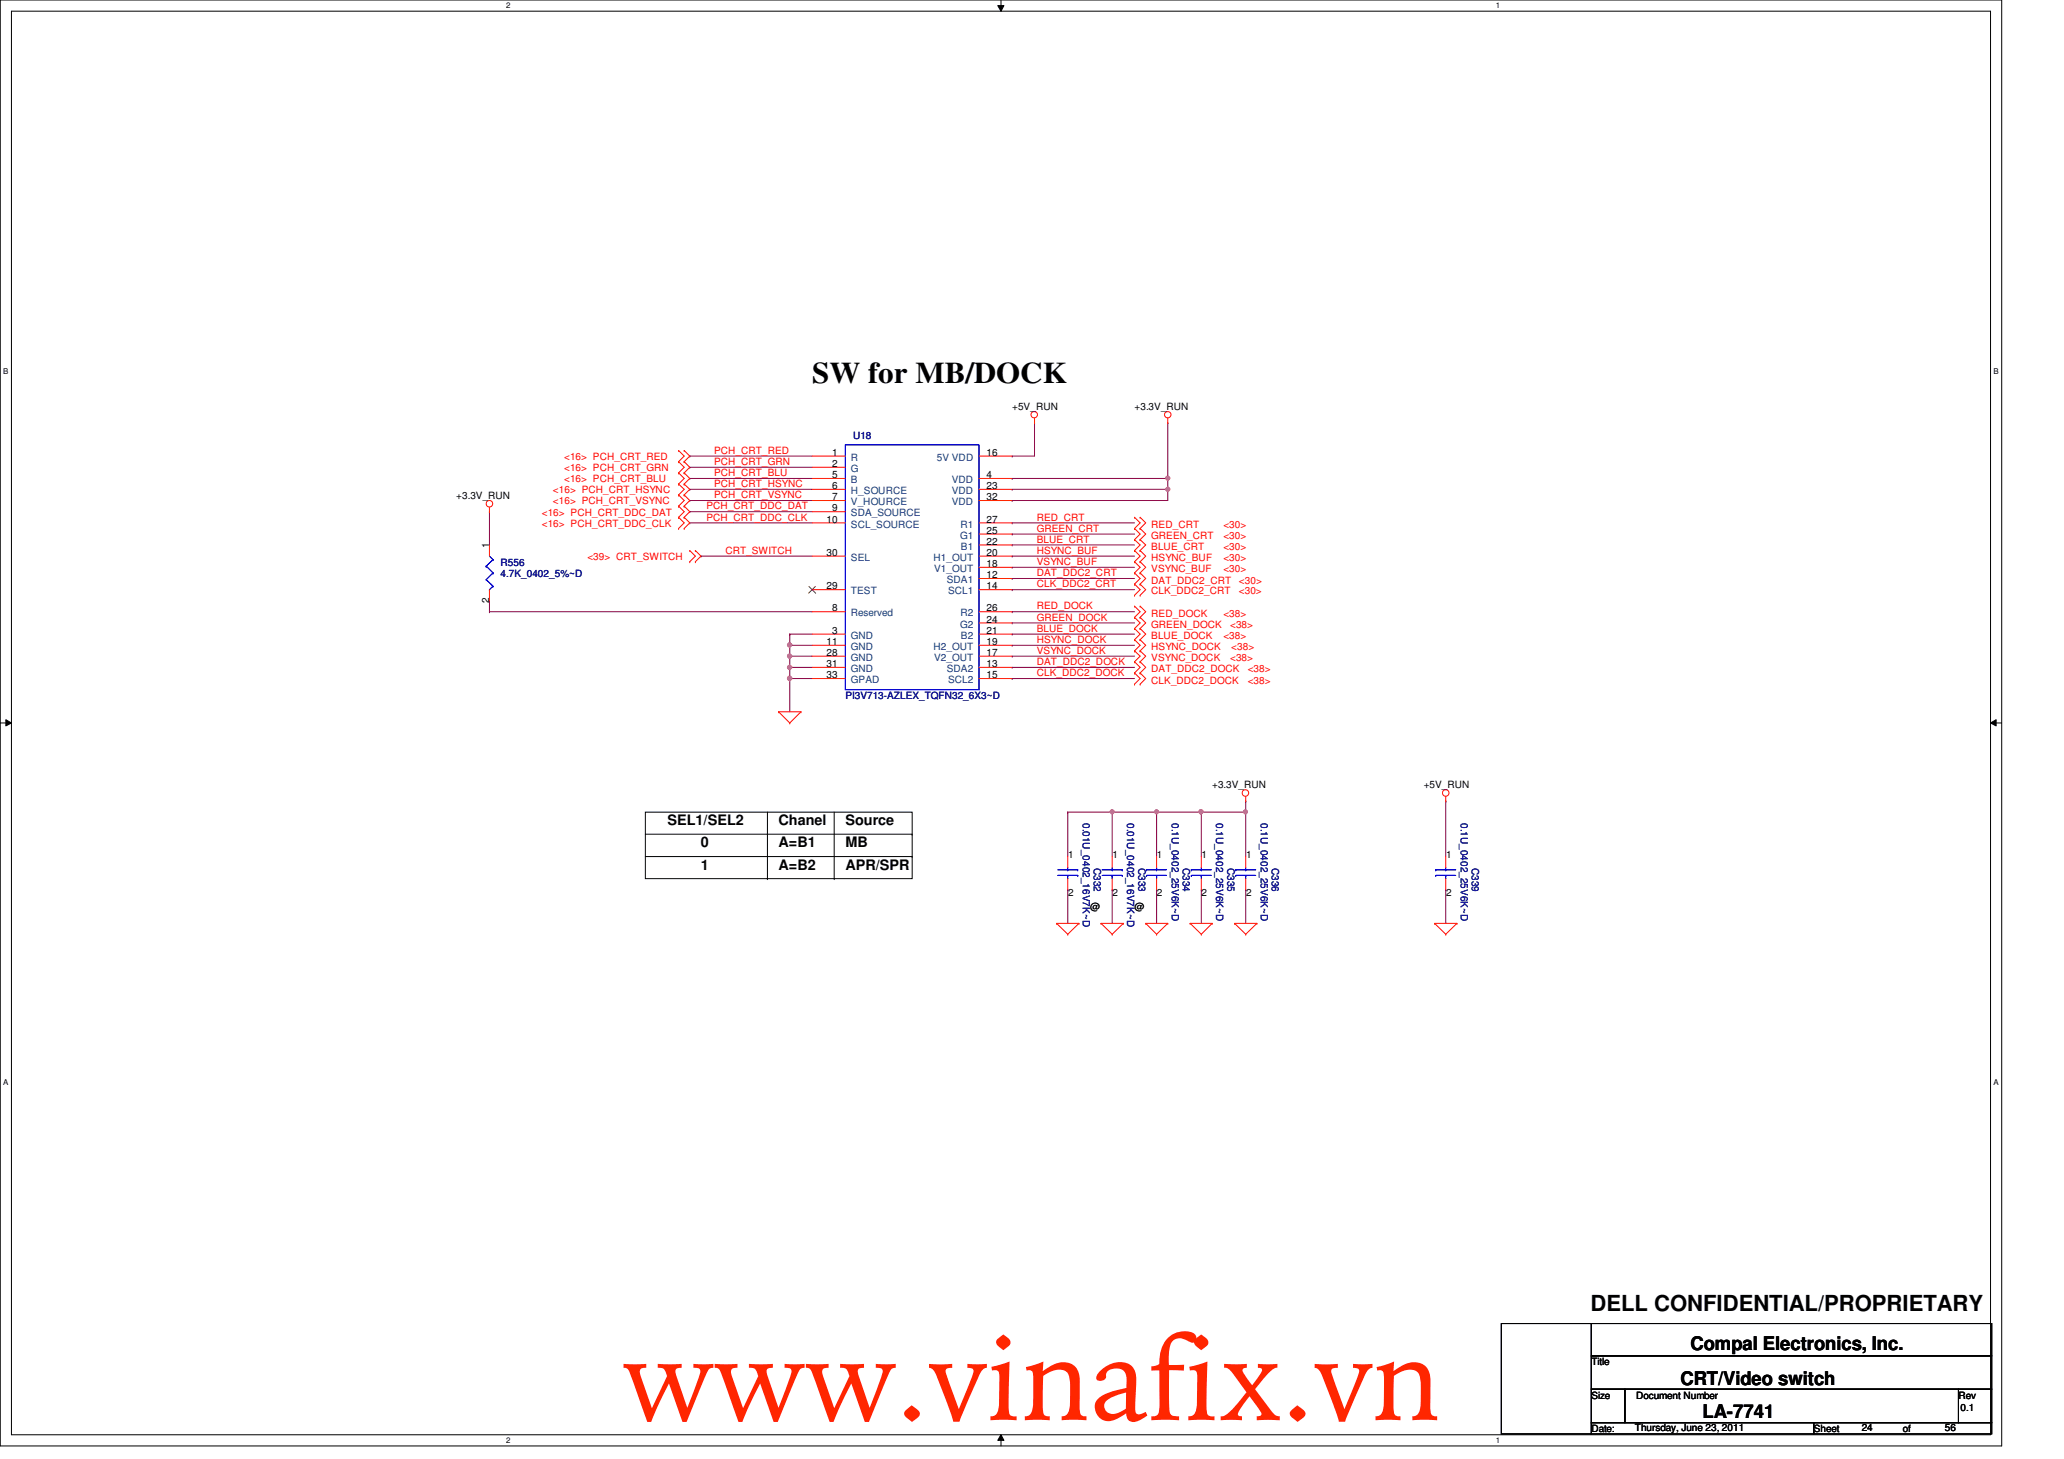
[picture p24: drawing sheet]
<svg xmlns="http://www.w3.org/2000/svg" width="297mm" height="210mm" viewBox="0 0 297 210" stroke-linecap="round" stroke-linejoin="round" font-family="sans-serif">
<defs><g id="words">
<text font-size="16.9" fill="#ff2600" x="89.6" y="204.3">www.vinafix.vn</text>
<text font-size="4.3" x="116.9" y="55.2">SW for MB/DOCK</text>
<text font-size="3.2" x="228.9" y="188.6">DELL CONFIDENTIAL/PROPRIETARY</text>
<g font-size="2.7">
<text x="243.3" y="194.3">Compal Electronics, Inc.</text>
<text x="241.8" y="199.2">CRT/Video switch</text>
<text x="245" y="204">LA-7741</text>
</g>
<g font-size="2.1">
<text x="96.1" y="118.7">SEL1/SEL2</text>
<text x="112.1" y="118.7">Chanel</text>
<text x="121.7" y="118.7">Source</text>
<text x="100.9" y="121.9">0</text>
<text x="100.9" y="125.1">1</text>
<text x="112.1" y="121.9">A=B1</text>
<text x="112.1" y="125.1">A=B2</text>
<text x="121.7" y="125.1">APR/SPR</text>
<text x="121.7" y="121.9">MB</text>
</g>
<g font-size="1.4">
<text x="145.7" y="59">+5V_RUN</text>
<text x="163.3" y="59">+3.3V_RUN</text>
<text x="119.8" y="65.6">1</text>
<text x="142" y="65.6">16</text>
<text x="65.7" y="71.8">+3.3V_RUN</text>
<text x="119.8" y="67.2">2</text>
<text x="119.8" y="68.8">5</text>
<text x="119.8" y="70.4">6</text>
<text x="119.8" y="72">7</text>
<text x="142" y="68.8">4</text>
<text x="142" y="72">32</text>
<text x="142" y="70.4">23</text>
<text x="119" y="75.2">10</text>
<text x="119.8" y="73.6">9</text>
<text x="142" y="75.2">27</text>
<text x="142" y="76.8">25</text>
<text x="70.4" y="78.9" transform="rotate(-90 70.4 78.9)">1</text>
<text x="119" y="80">30</text>
<text x="142" y="81.6">18</text>
<text x="142" y="80">20</text>
<text x="142" y="83.2">12</text>
<text x="142" y="78.4">22</text>
<text x="70.4" y="86.7" transform="rotate(-90 70.4 86.7)">2</text>
<text x="119" y="84.8">29</text>
<text x="119.8" y="88">8</text>
<text x="142" y="88">26</text>
<text x="142" y="89.6">24</text>
<text x="142" y="84.8">14</text>
<text x="119" y="96">31</text>
<text x="119" y="92.8">11</text>
<text x="119" y="94.4">28</text>
<text x="119.8" y="91.2">3</text>
<text x="142" y="94.4">17</text>
<text x="142" y="92.8">19</text>
<text x="142" y="96">13</text>
<text x="142" y="91.2">21</text>
<text x="119" y="97.6">33</text>
<text x="142" y="97.6">15</text>
<text x="174.5" y="113.4">+3.3V_RUN</text>
<text x="204.9" y="113.4">+5V_RUN</text>
<text x="153.7" y="123.4">1</text>
<text x="160.1" y="123.4">1</text>
<text x="166.5" y="123.4">1</text>
<text x="172.9" y="123.4">1</text>
<text x="179.3" y="123.4">1</text>
<text x="208.1" y="123.4">1</text>
<text x="153.7" y="128.9">2</text>
<text x="156.9" y="131">@</text>
<text x="160.1" y="128.9">2</text>
<text x="163.3" y="131">@</text>
<text x="166.5" y="128.9">2</text>
<text x="172.9" y="128.9">2</text>
<text x="179.3" y="128.9">2</text>
<text x="208.1" y="128.9">2</text>
<text x="229" y="196.4">Title</text>
<text x="229" y="201.2">Size</text>
<text x="235.5" y="201.2">Document Number</text>
<text x="281.9" y="201.2">Rev</text>
<text x="282.1" y="203">0.1</text>
<text x="229" y="206">Date:</text>
<text x="235.3" y="205.9">Thursday, June 23, 2011</text>
<text x="261" y="206">Sheet</text>
<text x="267.9" y="205.9">24</text>
<text x="273.9" y="206">of</text>
<text x="279.9" y="205.9">56</text>
</g>
<g font-size="1.4" fill="#f00">
<text x="102.8" y="65.3">PCH_CRT_RED</text>
<text x="79.6" y="71">&lt;16&gt; PCH_CRT_HSYNC</text>
<text x="81.2" y="69.4">&lt;16&gt; PCH_CRT_BLU</text>
<text x="81.2" y="67.8">&lt;16&gt; PCH_CRT_GRN</text>
<text x="81.2" y="66.2">&lt;16&gt; PCH_CRT_RED</text>
<text x="102.8" y="68.5">PCH_CRT_BLU</text>
<text x="102.8" y="66.9">PCH_CRT_GRN</text>
<text x="102.8" y="71.7">PCH_CRT_VSYNC</text>
<text x="102.8" y="70.1">PCH_CRT_HSYNC</text>
<text x="78" y="74.2">&lt;16&gt; PCH_CRT_DDC_DAT</text>
<text x="78" y="75.8">&lt;16&gt; PCH_CRT_DDC_CLK</text>
<text x="79.6" y="72.6">&lt;16&gt; PCH_CRT_VSYNC</text>
<text x="101.7" y="74.9">PCH_CRT_DDC_CLK</text>
<text x="101.7" y="73.3">PCH_CRT_DDC_DAT</text>
<text x="149.2" y="76.5">GREEN_CRT</text>
<text x="149.2" y="74.9">RED_CRT</text>
<text x="165.7" y="77.5">GREEN_CRT</text>
<text x="165.7" y="75.9">RED_CRT</text>
<text x="176.1" y="75.9">&lt;30&gt;</text>
<text x="176.1" y="77.5">&lt;30&gt;</text>
<text x="84.5" y="80.6">&lt;39&gt; CRT_SWITCH</text>
<text x="104.4" y="79.7">CRT_SWITCH</text>
<text x="149.2" y="82.9">DAT_DDC2_CRT</text>
<text x="149.2" y="81.3">VSYNC_BUF</text>
<text x="149.2" y="79.7">HSYNC_BUF</text>
<text x="149.2" y="78.1">BLUE_CRT</text>
<text x="165.7" y="82.3">VSYNC_BUF</text>
<text x="165.7" y="80.7">HSYNC_BUF</text>
<text x="165.7" y="83.9">DAT_DDC2_CRT</text>
<text x="165.7" y="79.1">BLUE_CRT</text>
<text x="176.1" y="80.7">&lt;30&gt;</text>
<text x="176.1" y="82.3">&lt;30&gt;</text>
<text x="176.1" y="79.1">&lt;30&gt;</text>
<text x="178.3" y="83.9">&lt;30&gt;</text>
<text x="149.2" y="84.5">CLK_DDC2_CRT</text>
<text x="149.2" y="89.3">GREEN_DOCK</text>
<text x="149.2" y="87.7">RED_DOCK</text>
<text x="165.7" y="88.7">RED_DOCK</text>
<text x="165.7" y="85.5">CLK_DDC2_CRT</text>
<text x="176.1" y="88.7">&lt;38&gt;</text>
<text x="178.3" y="85.5">&lt;30&gt;</text>
<text x="149.2" y="90.9">BLUE_DOCK</text>
<text x="149.2" y="92.5">HSYNC_DOCK</text>
<text x="149.2" y="94.1">VSYNC_DOCK</text>
<text x="149.2" y="95.7">DAT_DDC2_DOCK</text>
<text x="165.7" y="90.3">GREEN_DOCK</text>
<text x="165.7" y="91.9">BLUE_DOCK</text>
<text x="165.7" y="95.1">VSYNC_DOCK</text>
<text x="165.7" y="93.5">HSYNC_DOCK</text>
<text x="176.1" y="91.9">&lt;38&gt;</text>
<text x="177" y="95.1">&lt;38&gt;</text>
<text x="177" y="90.3">&lt;38&gt;</text>
<text x="177.2" y="93.5">&lt;38&gt;</text>
<text x="149.2" y="97.3">CLK_DDC2_DOCK</text>
<text x="165.7" y="98.3">CLK_DDC2_DOCK</text>
<text x="165.7" y="96.7">DAT_DDC2_DOCK</text>
<text x="179.6" y="98.3">&lt;38&gt;</text>
<text x="179.6" y="96.7">&lt;38&gt;</text>
</g>
<g font-size="1.4" fill="#000080">
<text x="122.8" y="63.1">U18</text>
<text x="72" y="81.4">R556</text>
<text x="72" y="83">4.7K_0402_5%~D</text>
<text x="121.7" y="100.6">PI3V713-AZLEX_TQFN32_6X3~D</text>
<text x="155.8" y="118.4" transform="rotate(90 155.8 118.4)">0.01U_0402_16V7K~D</text>
<text x="162.2" y="118.4" transform="rotate(90 162.2 118.4)">0.01U_0402_16V7K~D</text>
<text x="168.7" y="118.4" transform="rotate(90 168.7 118.4)">0.1U_0402_25V6K~D</text>
<text x="175" y="118.4" transform="rotate(90 175 118.4)">0.1U_0402_25V6K~D</text>
<text x="181.4" y="118.4" transform="rotate(90 181.4 118.4)">0.1U_0402_25V6K~D</text>
<text x="210.2" y="118.4" transform="rotate(90 210.2 118.4)">0.1U_0402_25V6K~D</text>
<text x="157.4" y="124.8" transform="rotate(90 157.4 124.8)">C332</text>
<text x="163.8" y="124.8" transform="rotate(90 163.8 124.8)">C333</text>
<text x="170.2" y="124.8" transform="rotate(90 170.2 124.8)">C334</text>
<text x="176.7" y="124.8" transform="rotate(90 176.7 124.8)">C335</text>
<text x="183" y="124.8" transform="rotate(90 183 124.8)">C336</text>
<text x="211.8" y="124.8" transform="rotate(90 211.8 124.8)">C339</text>
</g>
<g font-size="1.4" fill="#004080">
<text x="122.5" y="66.3">R</text>
<text x="122.5" y="67.9">G</text>
<text x="122.5" y="69.5">B</text>
<text x="122.5" y="71.1">H_SOURCE</text>
<text x="134.8" y="66.3">5V VDD</text>
<text x="137" y="69.5">VDD</text>
<text x="137" y="71.1">VDD</text>
<text x="122.5" y="72.7">V_HOURCE</text>
<text x="122.5" y="74.3">SDA_SOURCE</text>
<text x="122.5" y="75.9">SCL_SOURCE</text>
<text x="137" y="72.7">VDD</text>
<text x="138.2" y="77.5">G1</text>
<text x="138.2" y="75.9">R1</text>
<text x="122.5" y="80.7">SEL</text>
<text x="134.4" y="80.7">H1_OUT</text>
<text x="134.4" y="82.3">V1_OUT</text>
<text x="136.3" y="83.9">SDA1</text>
<text x="138.3" y="79.1">B1</text>
<text x="122.5" y="88.7">Reserved</text>
<text x="122.5" y="85.5">TEST</text>
<text x="136.4" y="85.5">SCL1</text>
<text x="138.2" y="88.7">R2</text>
<text x="122.5" y="91.9">GND</text>
<text x="122.5" y="93.5">GND</text>
<text x="122.5" y="95.1">GND</text>
<text x="134.4" y="93.5">H2_OUT</text>
<text x="134.4" y="95.1">V2_OUT</text>
<text x="138.2" y="90.3">G2</text>
<text x="138.3" y="91.9">B2</text>
<text x="122.5" y="96.7">GND</text>
<text x="122.5" y="98.3">GPAD</text>
<text x="136.3" y="96.7">SDA2</text>
<text x="136.4" y="98.3">SCL2</text>
</g>
<g font-size="1.1">
<text x="72.9" y="1.1">2</text>
<text x="215.3" y="1.1">1</text>
<text x=".5" y="53.8">B</text>
<text x="286.9" y="53.8">B</text>
<text x=".5" y="156.2">A</text>
<text x="286.9" y="156.2">A</text>
<text x="72.9" y="207.6">2</text>
<text x="215.3" y="207.6">1</text>
</g>
</g></defs>
<path d="M0 0h288.1v208h-288.1zM1.6 1.6h284.9v204.8h-284.9z" fill="none" stroke="#000" stroke-width=".14"/>
<g fill="#fff">
<path d="M72.9 .2h.5v1.2h-.5z"/>
<path d="M72.9 206.6h.5v1.2h-.5z"/>
</g>
<path d="M144.1 0v1.6M143.6 .8h.9l-.4 .8zM144.1 206.4l.4 .8h-.9zM144.1 206.4v1.6" fill="none" stroke="#000" stroke-width=".14"/>
<path d="M143.6 .8h.9l-.4 .8zM144.1 206.4l.4 .8h-.9z" fill="#000"/>
<g fill="#fff">
<path d="M215.3 .2h.6v1.2h-.6z"/>
<path d="M215.3 206.6h.6v1.2h-.6z"/>
<path d="M.5 52.8h.7v1.2h-.7z"/>
<path d="M286.9 52.8h.7v1.2h-.7z"/>
<path d="M.5 155.2h.7v1.2h-.7z"/>
<path d="M286.9 155.2h.7v1.2h-.7z"/>
</g>
<path d="M0 104h1.6M.8 103.5l.8 .5-.8 .4zM286.5 104l.8-.5v.9zM286.5 104h1.6" fill="none" stroke="#000" stroke-width=".14"/>
<path d="M.8 103.5l.8 .5-.8 .4zM286.5 104l.8-.5v.9z" fill="#000"/>
<path d="M153.7 116.8h.1M153.7 116.8h6.4M166.5 116.8h.1M166.5 116.8h6.4" fill="none" stroke="#800040" stroke-width=".14"/>
<circle cx="166.5" cy="116.8" r=".3" fill="#f0f"/>
<circle cx="166.5" cy="116.8" r=".3" fill="none" stroke="#f0f" stroke-width=".14"/>
<path d="M179.3 116.8h.1M179.3 116.8v6.4" fill="none" stroke="#800040" stroke-width=".14"/>
<circle cx="179.2" cy="116.8" r=".3" fill="#f0f"/>
<circle cx="179.2" cy="116.8" r=".3" fill="none" stroke="#f0f" stroke-width=".14"/>
<path d="M172.9 116.8h.1M172.9 116.8v6.4" fill="none" stroke="#800040" stroke-width=".14"/>
<circle cx="172.8" cy="116.8" r=".3" fill="#f0f"/>
<circle cx="172.8" cy="116.8" r=".3" fill="none" stroke="#f0f" stroke-width=".14"/>
<path d="M153.7 116.8h.1M153.7 116.8v6.4M160.1 116.8h.1M160.1 116.8v6.4M172.9 116.8h.1M172.9 116.8h6.4M153.7 128h.1M153.7 128v4.8M166.5 128h.1M166.5 128v4.8" fill="none" stroke="#800040" stroke-width=".14"/>
<circle cx="172.8" cy="116.8" r=".3" fill="#f0f"/>
<circle cx="172.8" cy="116.8" r=".3" fill="none" stroke="#f0f" stroke-width=".14"/>
<path d="M160.1 116.8h.1M160.1 116.8h6.4M179.3 115.2h.1M179.3 115.2v1.6" fill="none" stroke="#800040" stroke-width=".14"/>
<circle cx="160.1" cy="116.8" r=".3" fill="#f0f"/>
<circle cx="160.1" cy="116.8" r=".3" fill="none" stroke="#f0f" stroke-width=".14"/>
<g fill="none" stroke="#800040" stroke-width=".14">
<path d="M148.9 60.8h.1M148.9 60.8v4.8M168.1 68.8h.1M168.1 68.8v1.6M145.7 84.8h.1M145.7 83.2h.1M145.7 84.8h17.6M145.7 83.2h17.6M166.5 116.8h.1M166.5 116.8v6.4M160.1 128h.1M160.1 128v4.8"/>
<path d="M172.9 128h.1M172.9 128v4.8M179.3 128h.1M179.3 128v4.8"/>
</g>
<circle cx="168.1" cy="68.8" r=".3" fill="#f0f"/>
<circle cx="168.1" cy="68.8" r=".3" fill="none" stroke="#f0f" stroke-width=".14"/>
<path d="M145.7 76.8h.1M145.7 75.2h.1M145.7 78.4h.1M145.7 70.4h.1M145.7 76.8h17.6M145.7 75.2h17.6M145.7 78.4h17.6M145.7 70.4h22.4M145.7 81.6h.1M145.7 80h.1M145.7 81.6h17.6M145.7 80h17.6" fill="none" stroke="#800040" stroke-width=".14"/>
<circle cx="168.1" cy="70.4" r=".3" fill="#f0f"/>
<circle cx="168.1" cy="70.4" r=".3" fill="none" stroke="#f0f" stroke-width=".14"/>
<g fill="none" stroke="#800040" stroke-width=".14">
<path d="M99.3 75.2h.1M99.3 68.8h.1M99.3 67.2h.1M99.3 73.6h.1M99.3 72h.1M99.3 65.6h.1M99.3 70.4h.1M99.3 72h17.6M99.3 68.8h17.6M99.3 75.2h17.6M99.3 67.2h17.6M99.3 73.6h17.6"/>
<path d="M99.3 65.6h17.6M99.3 70.4h17.6M145.7 72h.1M145.7 68.8h.1M145.7 65.6h.1M145.7 65.6h3.2M168.1 60.8h.1M168.1 70.4h.1M168.1 70.4v1.6h-22.4M168.1 60.8v8h-22.4M100.9 80h.1M100.9 80h16"/>
<path d="M113.7 91.2h.1M113.7 97.6h.1M113.7 94.4h.1M113.7 91.2h3.2M113.7 97.6h3.2M113.7 94.4v1.6M145.7 89.6h.1M145.7 91.2h.1M145.7 88h.1M145.7 92.8h.1M145.7 94.4h.1M145.7 97.6h.1"/>
<path d="M145.7 96h.1M145.7 89.6h17.6M145.7 91.2h17.6M145.7 88h17.6M145.7 92.8h17.6M145.7 94.4h17.6M145.7 97.6h17.6M145.7 96h17.6"/>
</g>
<circle cx="113.6" cy="94.4" r=".31" fill="#f0f"/>
<circle cx="113.6" cy="94.4" r=".31" fill="none" stroke="#f0f" stroke-width=".14"/>
<path d="M113.7 92.8h.1M113.7 92.8v1.6" fill="none" stroke="#800040" stroke-width=".14"/>
<circle cx="113.6" cy="92.8" r=".31" fill="#f0f"/>
<circle cx="113.6" cy="92.8" r=".31" fill="none" stroke="#f0f" stroke-width=".14"/>
<path d="M113.7 97.6h.1M113.7 97.6v4.8" fill="none" stroke="#800040" stroke-width=".14"/>
<circle cx="113.6" cy="97.6" r=".32" fill="#f0f"/>
<circle cx="113.6" cy="97.6" r=".32" fill="none" stroke="#f0f" stroke-width=".14"/>
<path d="M113.7 91.2h.1M113.7 96h.1M113.7 91.2v1.6M113.7 96v1.6" fill="none" stroke="#800040" stroke-width=".14"/>
<circle cx="113.6" cy="96" r=".31" fill="#f0f"/>
<circle cx="113.6" cy="96" r=".31" fill="none" stroke="#f0f" stroke-width=".14"/>
<g fill="none" stroke="#800040" stroke-width=".14">
<path d="M70.4 73.6h.1M70.4 73.6v4.8M70.4 86.4h.1M70.4 88h.1M70.4 86.4v1.6M70.4 88h46.5M113.7 94.4h.1M113.7 92.8h.1M113.7 96h.1M113.7 94.4h3.2M113.7 92.8h3.2M113.7 96h3.2"/>
<path d="M208.1 115.2h.1M208.1 115.2v8M208.1 128h.1M208.1 128v4.8"/>
</g>
<g fill="none" stroke="#f00" stroke-width=".14">
<path d="M70.4 73.6h.1M70.4 73v.6M70.4 78.4v1.6M97.7 74.4h.1M97.7 72.8h.1M97.7 76h.1M97.7 71.2h.1M97.7 69.6h.1M97.7 68h.1M97.7 66.4h.1M97.7 64.8h.1M97.7 72.8l.8 .8-.8 .8"/>
<path d="M97.7 74.4l.8 .8-.8 .8M97.7 69.6l.8 .8-.8 .8M97.7 71.2l.8 .8-.8 .8M97.7 68l.8 .8-.8 .8M97.7 66.4l.8 .8-.8 .8M97.7 64.8l.8 .8-.8 .8M98.5 72.8h.1M98.5 74.4h.1M98.5 76h.1M98.5 69.6h.1M98.5 71.2h.1M98.5 68h.1"/>
<path d="M98.5 66.4h.1M98.5 64.8h.1M98.5 72.8l.8 .8-.8 .8M98.5 74.4l.8 .8-.8 .8M98.5 69.6l.8 .8-.8 .8M98.5 71.2l.8 .8-.8 .8M98.5 68l.8 .8-.8 .8M98.5 66.4l.8 .8-.8 .8M98.5 64.8l.8 .8-.8 .8M99.3 79.2h.1M99.3 79.2l.8 .8-.8 .8M100.1 79.2h.1"/>
<path d="M100.1 79.2l.8 .8-.8 .8M116.9 65.6h4.8M116.9 67.2h4.8M116.9 68.8h4.8M116.9 70.4h4.8M116.9 72h4.8M116.9 75.2h4.8M116.9 73.6h4.8M140.9 65.6h4.8M140.9 68.8h4.8M140.9 70.4h4.8M140.9 72h4.8"/>
<path d="M140.9 75.2h4.8M140.9 76.8h4.8M140.9 78.4h4.8M148.9 60.8h.1M148.9 60.2v.6M163.3 76h.1M163.3 77.6h.1M163.3 74.4h.1M163.3 79.2h.1M163.3 76l.8 .8-.8 .8M163.3 74.4l.8 .8-.8 .8M163.3 79.2l.8 .8-.8 .8"/>
<path d="M163.3 77.6l.8 .8-.8 .8M164.1 76h.1M164.1 77.6h.1M164.1 74.4h.1M164.1 79.2h.1M164.1 76l.8 .8-.8 .8M164.1 74.4l.8 .8-.8 .8M164.1 79.2l.8 .8-.8 .8M164.1 77.6l.8 .8-.8 .8M168.1 60.8h.1M168.1 60.2v.6M70.4 84.8v1.6"/>
<path d="M99.3 80.8h.1M100.1 80.8h.1M116.9 91.2h4.8M116.9 94.4h4.8M116.9 80h4.8M116.9 92.8h4.8M116.9 88h4.8M116.9 96h4.8M116.9 84.8h4.8M116.9 97.6h4.8M140.9 91.2h4.8M140.9 94.4h4.8"/>
<path d="M140.9 81.6h4.8M140.9 80h4.8M140.9 92.8h4.8M140.9 88h4.8M140.9 89.6h4.8M140.9 96h4.8M140.9 83.2h4.8M140.9 84.8h4.8M140.9 97.6h4.8M163.3 88.8h.1M163.3 90.4h.1M163.3 87.2h.1"/>
<path d="M163.3 96.8h.1M163.3 98.4h.1M163.3 95.2h.1M163.3 92h.1M163.3 80.8h.1M163.3 82.4h.1M163.3 93.6h.1M163.3 84h.1M163.3 85.6h.1M163.3 88.8l.8 .8-.8 .8M163.3 87.2l.8 .8-.8 .8M163.3 96.8l.8 .8-.8 .8"/>
<path d="M163.3 95.2l.8 .8-.8 .8M163.3 90.4l.8 .8-.8 .8M163.3 80.8l.8 .8-.8 .8M163.3 93.6l.8 .8-.8 .8M163.3 92l.8 .8-.8 .8M163.3 84l.8 .8-.8 .8M163.3 82.4l.8 .8-.8 .8M164.1 88.8h.1M164.1 90.4h.1M164.1 87.2h.1M164.1 96.8h.1M164.1 98.4h.1"/>
<path d="M164.1 95.2h.1M164.1 92h.1M164.1 80.8h.1M164.1 82.4h.1M164.1 93.6h.1M164.1 84h.1M164.1 85.6h.1M164.1 88.8l.8 .8-.8 .8M164.1 87.2l.8 .8-.8 .8M164.1 96.8l.8 .8-.8 .8M164.1 95.2l.8 .8-.8 .8M164.1 90.4l.8 .8-.8 .8"/>
<path d="M164.1 80.8l.8 .8-.8 .8M164.1 93.6l.8 .8-.8 .8M164.1 92l.8 .8-.8 .8M164.1 84l.8 .8-.8 .8M164.1 82.4l.8 .8-.8 .8M112.1 102.4h.1M112.1 102.4h3.2M112.1 102.4l1.6 1.6M113.7 104h.1M115.3 102.4h.1M115.3 102.4l-1.6 1.6M179.3 115.2h.1"/>
<path d="M179.3 114.6v.6M208.1 115.2h.1M208.1 114.6v.6M152.1 132.8h.1M152.1 132.8h3.2M152.1 132.8l1.6 1.6M153.7 134.4h.1M153.7 123.2v1.6M153.7 126.4v1.6M155.3 132.8h.1M155.3 132.8l-1.6 1.6M158.4 132.8h.1"/>
<path d="M158.4 132.8h3.3M158.4 132.8l1.7 1.6M160.1 134.4h.1M160.1 123.2v1.6M160.1 126.4v1.6M161.7 132.8h.1M161.7 132.8l-1.6 1.6M164.9 132.8h.1M164.9 132.8h3.2M164.9 132.8l1.6 1.6M166.5 134.4h.1M166.5 123.2v1.6"/>
<path d="M166.5 126.4v1.6M168.1 132.8h.1M168.1 132.8l-1.6 1.6M171.3 132.8h.1M171.3 132.8h3.2M171.3 132.8l1.6 1.6M172.9 134.4h.1M172.9 123.2v1.6M172.9 126.4v1.6M174.5 132.8h.1M174.5 132.8l-1.6 1.6M177.7 132.8h.1"/>
<path d="M177.7 132.8h3.2M177.7 132.8l1.6 1.6M179.3 134.4h.1M179.3 123.2v1.6M179.3 126.4v1.6M180.9 132.8h.1M180.9 132.8l-1.6 1.6M206.5 132.8h.1M206.5 132.8h3.2M206.5 132.8l1.6 1.6M208.1 134.4h.1M208.1 123.2v1.6"/>
<path d="M208.1 126.4v1.6M209.7 132.8h.1M209.7 132.8l-1.6 1.6"/>
<circle cx="148.8" cy="59.7" r=".46"/>
<circle cx="168.1" cy="59.7" r=".46"/>
<circle cx="70.4" cy="72.5" r=".47"/>
<circle cx="179.2" cy="114.1" r=".47"/>
<circle cx="208.1" cy="114.1" r=".47"/>
</g>
<g fill="none" stroke="#000" stroke-width=".14">
<path d="M92.9 116.8h38.4v9.6h-38.4zM110.4 116.8v9.6M120.1 116.8v9.6M92.9 120h38.4M92.9 123.2h38.4M110.4 126.4h.1M120.1 126.4h.1M131.3 120h.1M131.3 123.2h.1M216.1 190.4h12.9v15.9h-12.9zM229 190.4h57.6v4.7h-57.6zM229 195.1h57.6v4.8h-57.6z"/>
<path d="M229 199.9h4.8v4.8h-4.8zM233.8 199.9h48.1v4.8h-48.1zM281.9 199.9h4.7v4.8h-4.7zM229 204.7h32v1.6h-32zM261 204.7h25.6v1.6h-25.6z"/>
</g>
<g fill="none" stroke="#00f" stroke-width=".14">
<path d="M121.7 64h19.2v35.2h-19.2zM70 81.4h.1M70 83.4h.1M70 81.4l.9 1M70 83.4l.9 .9M70.4 84.8h.1M70.4 80l.5 .5M70.9 80.5h.1M70.9 82.4h.1M70.9 84.3h.1M70.9 80.5l-.9 .9M70.9 82.4l-.9 1"/>
<path d="M70.9 84.3l-.5 .5M152.2 125.9h2.9M152.2 125.1h2.9M153.7 125.1h.1M153.7 125.9h.1M153.7 124.8v.3M153.7 125.9v.5M155.1 125.9h.1M155.1 125.1h.1M158.6 125.9h2.9M158.6 125.1h2.9M160.1 125.1h.1"/>
<path d="M160.1 125.9h.1M160.1 124.8v.3M160.1 125.9v.5M161.5 125.9h.1M161.5 125.1h.1M165 125.9h.1M165 125.1h.1M165 125.9h2.9M165 125.1h2.9M166.5 125.1h.1M166.5 125.9h.1M166.5 124.8v.3"/>
<path d="M166.5 125.9v.5M171.4 125.9h.1M171.4 125.1h.1M171.4 125.9h2.9M171.4 125.1h2.9M172.9 125.1h.1M172.9 125.9h.1M172.9 124.8v.3M172.9 125.9v.5M177.8 125.9h.1M177.8 125.1h.1M177.8 125.9h2.9"/>
<path d="M177.8 125.1h2.9M179.3 125.1h.1M179.3 125.9h.1M179.3 124.8v.3M179.3 125.9v.5M206.6 125.9h.1M206.6 125.1h.1M206.6 125.9h2.9M206.6 125.1h2.9M208.1 125.1h.1M208.1 125.9h.1M208.1 124.8v.3"/>
<path d="M208.1 125.9v.5"/>
</g>
<path d="M116.4 84.4l1 .9M117.3 84.4l-.9 .9" fill="none" stroke="#804000" stroke-width=".14"/>
<circle cx="166.5" cy="116.8" r=".3" fill="#f0f"/>
<circle cx="166.5" cy="116.8" r=".3" fill="none" stroke="#f0f" stroke-width=".14"/>
<circle cx="179.2" cy="116.8" r=".3" fill="#f0f"/>
<circle cx="179.2" cy="116.8" r=".3" fill="none" stroke="#f0f" stroke-width=".14"/>
<circle cx="172.8" cy="116.8" r=".3" fill="#f0f"/>
<circle cx="172.8" cy="116.8" r=".3" fill="none" stroke="#f0f" stroke-width=".14"/>
<circle cx="172.8" cy="116.8" r=".3" fill="#f0f"/>
<circle cx="172.8" cy="116.8" r=".3" fill="none" stroke="#f0f" stroke-width=".14"/>
<circle cx="160.1" cy="116.8" r=".3" fill="#f0f"/>
<circle cx="160.1" cy="116.8" r=".3" fill="none" stroke="#f0f" stroke-width=".14"/>
<circle cx="168.1" cy="68.8" r=".3" fill="#f0f"/>
<circle cx="168.1" cy="68.8" r=".3" fill="none" stroke="#f0f" stroke-width=".14"/>
<circle cx="168.1" cy="70.4" r=".3" fill="#f0f"/>
<circle cx="168.1" cy="70.4" r=".3" fill="none" stroke="#f0f" stroke-width=".14"/>
<circle cx="113.6" cy="94.4" r=".31" fill="#f0f"/>
<circle cx="113.6" cy="94.4" r=".31" fill="none" stroke="#f0f" stroke-width=".14"/>
<circle cx="113.6" cy="92.8" r=".31" fill="#f0f"/>
<circle cx="113.6" cy="92.8" r=".31" fill="none" stroke="#f0f" stroke-width=".14"/>
<circle cx="113.6" cy="97.6" r=".32" fill="#f0f"/>
<circle cx="113.6" cy="97.6" r=".32" fill="none" stroke="#f0f" stroke-width=".14"/>
<circle cx="113.6" cy="96" r=".31" fill="#f0f"/>
<circle cx="113.6" cy="96" r=".31" fill="none" stroke="#f0f" stroke-width=".14"/>
<use href="#words"/>
</svg>
